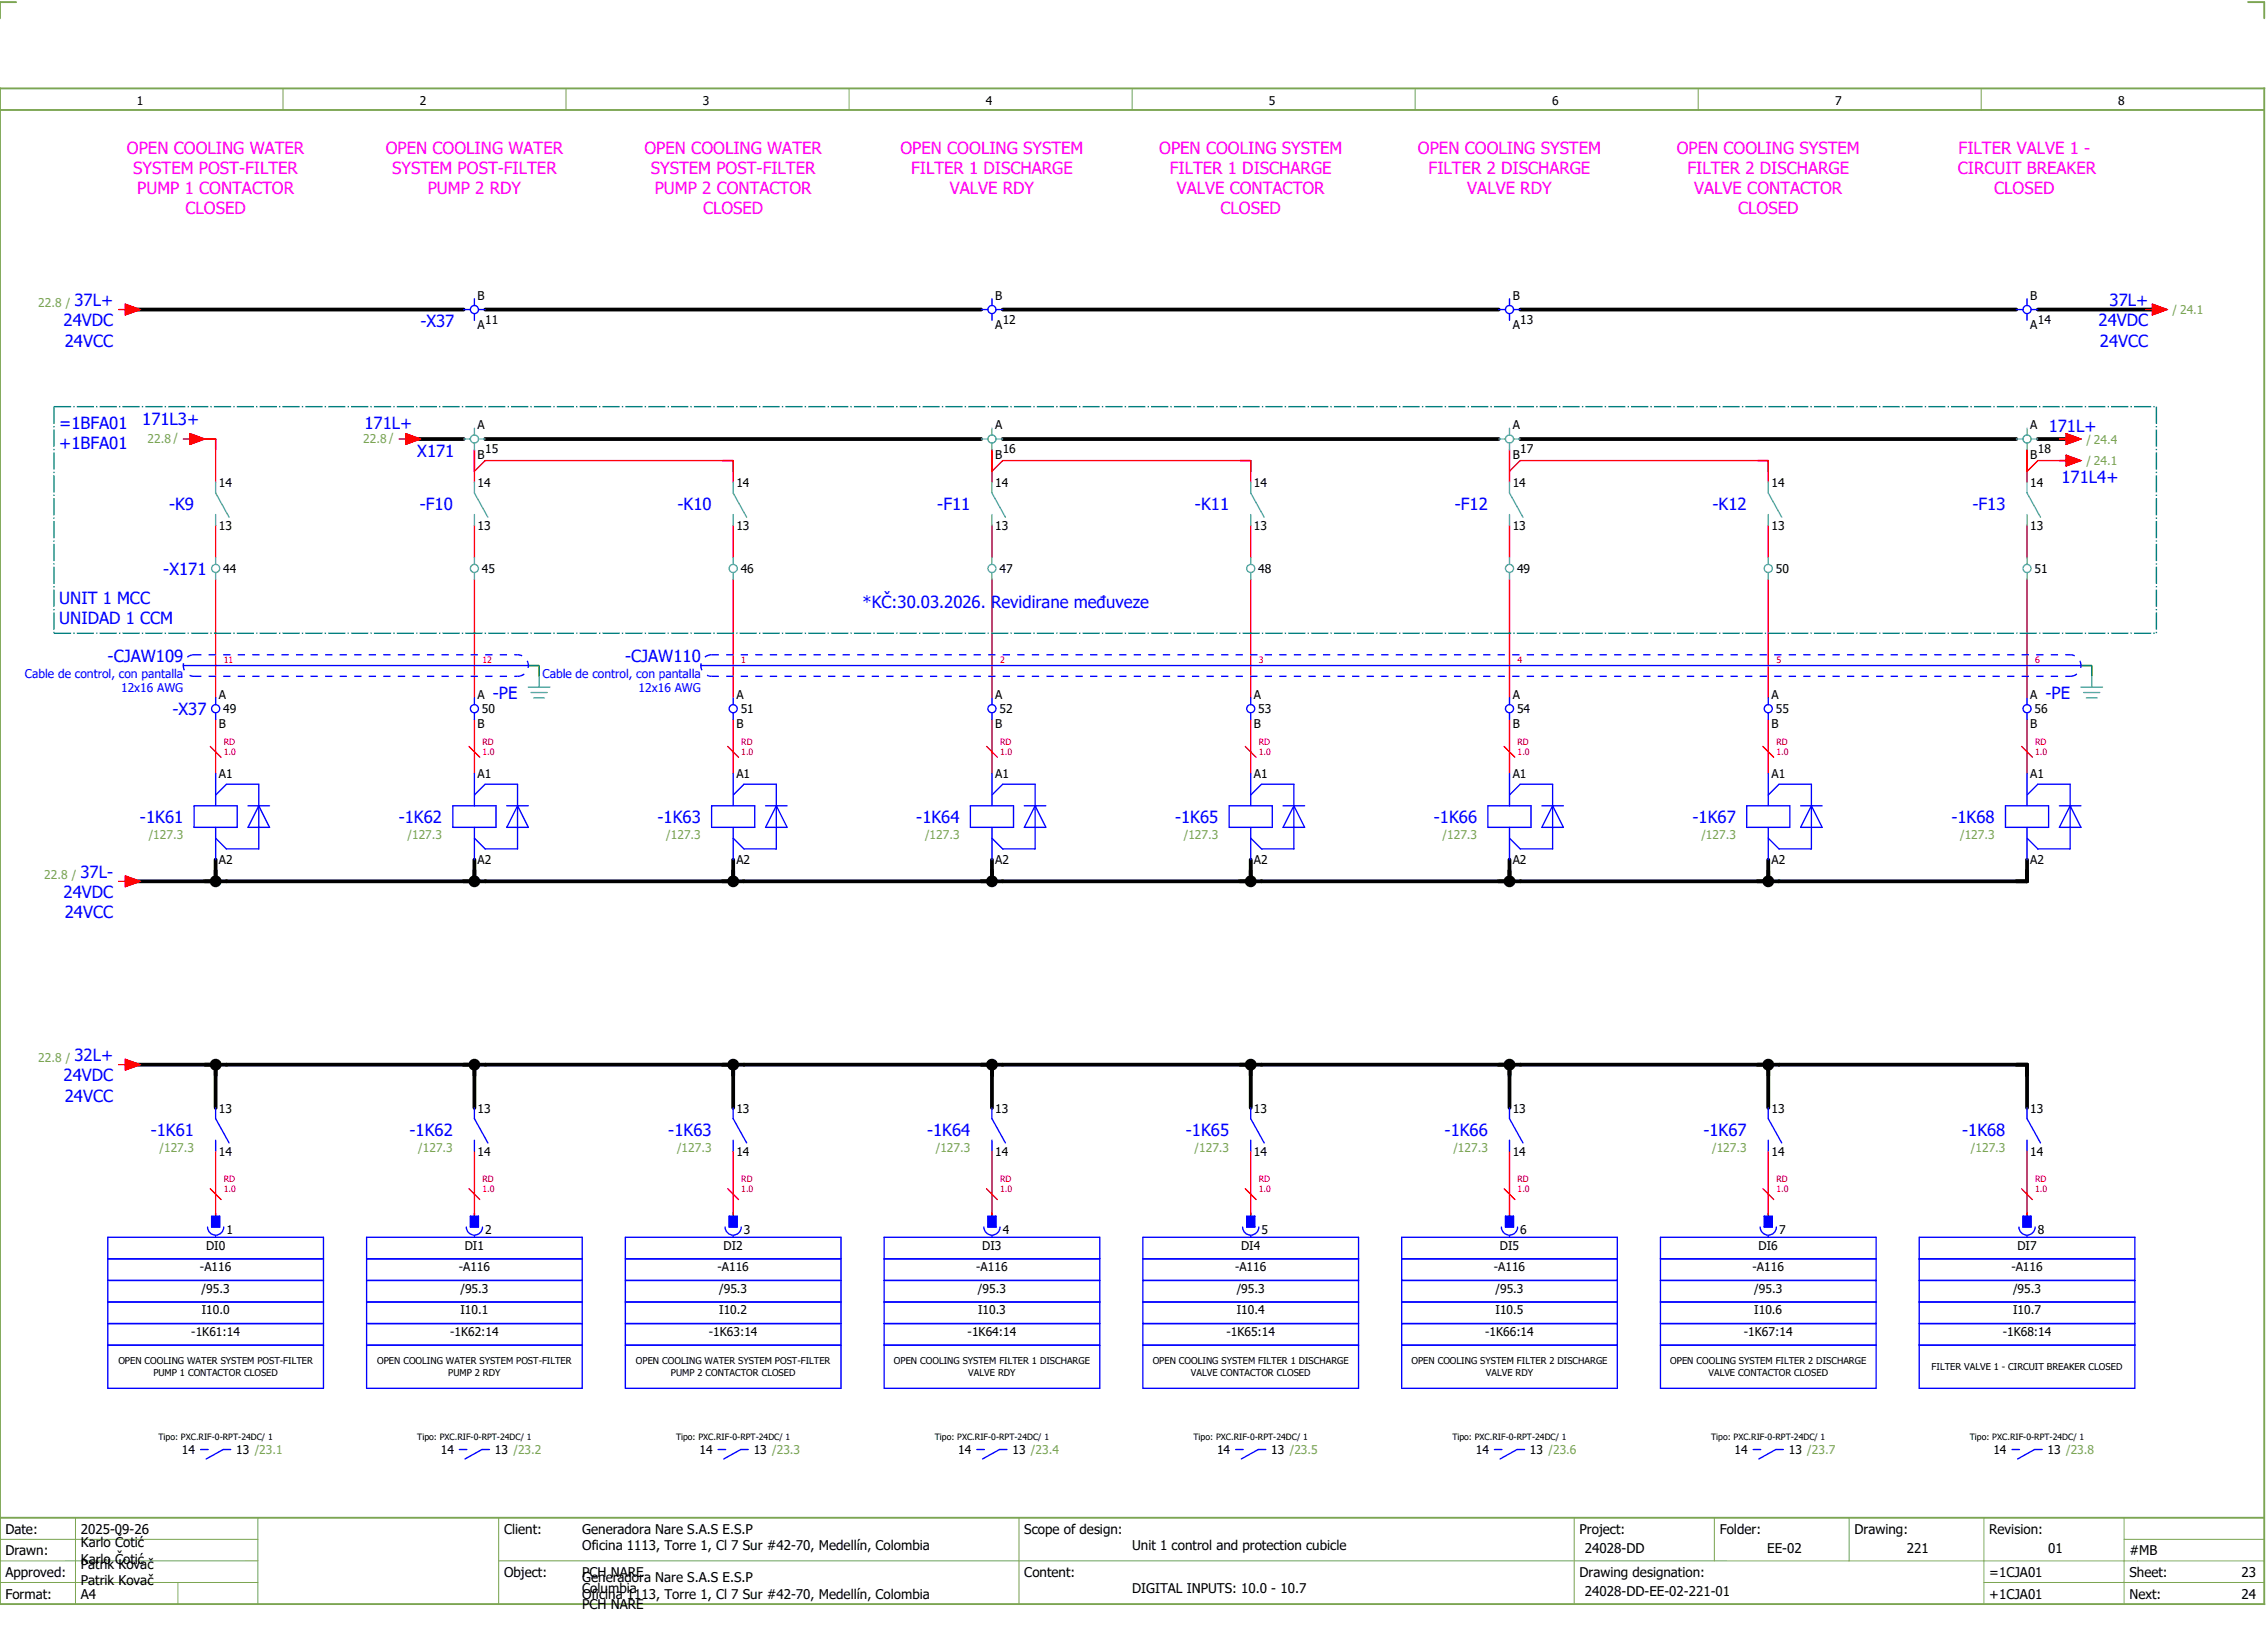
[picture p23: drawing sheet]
<svg xmlns="http://www.w3.org/2000/svg" width="421mm" height="301mm" viewBox="0 0 421 301" stroke-linecap="round" stroke-linejoin="round" font-family="sans-serif">
<defs><g id="words">
<g font-size="3.1" fill="#f0f">
<text x="23.5" y="28.5">OPEN COOLING WATER</text>
<text x="71.5" y="28.5">OPEN COOLING WATER</text>
<text x="119.5" y="28.5">OPEN COOLING WATER</text>
<text x="167" y="28.5">OPEN COOLING SYSTEM</text>
<text x="215" y="28.5">OPEN COOLING SYSTEM</text>
<text x="263" y="28.5">OPEN COOLING SYSTEM</text>
<text x="311" y="28.5">OPEN COOLING SYSTEM</text>
<text x="363.3" y="28.5">FILTER VALVE 1 -</text>
<text x="24.7" y="32.3">SYSTEM POST-FILTER</text>
<text x="72.7" y="32.3">SYSTEM POST-FILTER</text>
<text x="120.7" y="32.3">SYSTEM POST-FILTER</text>
<text x="169" y="32.3">FILTER 1 DISCHARGE</text>
<text x="217" y="32.3">FILTER 1 DISCHARGE</text>
<text x="265" y="32.3">FILTER 2 DISCHARGE</text>
<text x="313" y="32.3">FILTER 2 DISCHARGE</text>
<text x="363.2" y="32.3">CIRCUIT BREAKER</text>
<text x="25.4" y="36">PUMP 1 CONTACTOR</text>
<text x="34.4" y="39.8">CLOSED</text>
<text x="79.3" y="36">PUMP 2 RDY</text>
<text x="121.4" y="36">PUMP 2 CONTACTOR</text>
<text x="130.4" y="39.8">CLOSED</text>
<text x="176.2" y="36">VALVE RDY</text>
<text x="218.3" y="36">VALVE CONTACTOR</text>
<text x="226.4" y="39.8">CLOSED</text>
<text x="272.2" y="36">VALVE RDY</text>
<text x="314.3" y="36">VALVE CONTACTOR</text>
<text x="322.4" y="39.8">CLOSED</text>
<text x="369.9" y="36">CLOSED</text>
</g>
<g font-size="3.1" fill="#00f">
<text x="13.8" y="56.8">37L+</text>
<text x="391.3" y="56.8">37L+</text>
<text x="11.8" y="60.5">24VDC</text>
<text x="12" y="64.3">24VCC</text>
<text x="78" y="60.7">-X37</text>
<text x="389.3" y="60.5">24VDC</text>
<text x="389.5" y="64.3">24VCC</text>
<text x="11" y="79.5">=1BFA01</text>
<text x="11" y="83.3">+1BFA01</text>
<text x="26.4" y="78.8">171L3+</text>
<text x="67.6" y="79.5">171L+</text>
<text x="380" y="80.2">171L+</text>
<text x="77.4" y="84.7">X171</text>
<text x="382.4" y="89.5">171L4+</text>
<text x="31.4" y="94.6">-K9</text>
<text x="77.9" y="94.6">-F10</text>
<text x="125.7" y="94.6">-K10</text>
<text x="173.9" y="94.6">-F11</text>
<text x="221.7" y="94.6">-K11</text>
<text x="269.9" y="94.6">-F12</text>
<text x="317.7" y="94.6">-K12</text>
<text x="365.9" y="94.6">-F13</text>
<text x="30.3" y="106.6">-X171</text>
<text x="11" y="112">UNIT 1 MCC</text>
<text x="160" y="112.8">*KČ:30.03.2026. Revidirane međuveze</text>
<text x="11" y="115.8">UNIDAD 1 CCM</text>
<text x="20" y="122.8">-CJAW109</text>
<text x="116" y="122.8">-CJAW110</text>
<text x="91.4" y="129.6">-PE</text>
<text x="379.4" y="129.6">-PE</text>
<text x="32" y="132.6">-X37</text>
<text x="26" y="152.6">-1K61</text>
<text x="74" y="152.6">-1K62</text>
<text x="122" y="152.6">-1K63</text>
<text x="170" y="152.6">-1K64</text>
<text x="218" y="152.6">-1K65</text>
<text x="266" y="152.6">-1K66</text>
<text x="314" y="152.6">-1K67</text>
<text x="362" y="152.6">-1K68</text>
<text x="11.8" y="166.5">24VDC</text>
<text x="14.9" y="162.8">37L-</text>
<text x="12" y="170.3">24VCC</text>
<text x="13.8" y="196.8">32L+</text>
<text x="11.8" y="200.5">24VDC</text>
<text x="12" y="204.3">24VCC</text>
<text x="28" y="210.6">-1K61</text>
<text x="76" y="210.6">-1K62</text>
<text x="124" y="210.6">-1K63</text>
<text x="172" y="210.6">-1K64</text>
<text x="220" y="210.6">-1K65</text>
<text x="268" y="210.6">-1K66</text>
<text x="316" y="210.6">-1K67</text>
<text x="364" y="210.6">-1K68</text>
</g>
<g font-size="2.5">
<text x="1" y="284.4">Date:</text>
<text x="15" y="286.9">Karlo Čotić</text>
<text x="15" y="284.4">2025-09-26</text>
<text x="93.5" y="284.4">Client:</text>
<text x="108" y="284.4">Generadora Nare S.A.S E.S.P</text>
<text x="108" y="287.4">Oficina 1113, Torre 1, Cl 7 Sur #42-70, Medellín, Colombia</text>
<text x="190" y="284.4">Scope of design:</text>
<text x="210" y="287.4">Unit 1 control and protection cubicle</text>
<text x="293" y="284.4">Project:</text>
<text x="294" y="287.9">24028-DD</text>
<text x="319" y="284.4">Folder:</text>
<text x="327.8" y="287.9">EE-02</text>
<text x="344" y="284.4">Drawing:</text>
<text x="353.7" y="287.9">221</text>
<text x="369" y="284.4">Revision:</text>
<text x="379.9" y="287.9">01</text>
<text x="1" y="288.4">Drawn:</text>
<text x="1" y="292.4">Approved:</text>
<text x="15" y="289.9">Karlo Čotić</text>
<text x="15" y="290.9">Patrik Kovač</text>
<text x="15" y="293.9">Patrik Kovač</text>
<text x="93.5" y="292.4">Object:</text>
<text x="108" y="293.4">Generadora Nare S.A.S E.S.P</text>
<text x="108" y="292.4">PCH NARE</text>
<text x="190" y="292.4">Content:</text>
<text x="293" y="292.4">Drawing designation:</text>
<text x="369" y="292.4">=1CJA01</text>
<text x="395" y="292.4">Sheet:</text>
<text x="395" y="288.4">#MB</text>
<text x="415.8" y="292.4">23</text>
<text x="1" y="296.4">Format:</text>
<text x="15" y="296.4">A4</text>
<text x="108" y="296.4">Oficina 1113, Torre 1, Cl 7 Sur #42-70, Medellín, Colombia</text>
<text x="108" y="295.4">Columbia</text>
<text x="108" y="298.4">PCH NARE</text>
<text x="210" y="295.4">DIGITAL INPUTS: 10.0 - 10.7</text>
<text x="294" y="295.9">24028-DD-EE-02-221-01</text>
<text x="369" y="296.4">+1CJA01</text>
<text x="395" y="296.4">Next:</text>
<text x="415.8" y="296.4">24</text>
</g>
<g font-size="2.2">
<text x="25.4" y="19.4">1</text>
<text x="77.9" y="19.4">2</text>
<text x="130.4" y="19.4">3</text>
<text x="182.9" y="19.4">4</text>
<text x="235.4" y="19.4">5</text>
<text x="287.9" y="19.4">6</text>
<text x="340.4" y="19.4">7</text>
<text x="392.9" y="19.4">8</text>
<text x="88.6" y="55.5">B</text>
<text x="184.6" y="55.5">B</text>
<text x="280.6" y="55.5">B</text>
<text x="376.6" y="55.5">B</text>
<text x="88.6" y="61">A</text>
<text x="90" y="60">11</text>
<text x="184.6" y="61">A</text>
<text x="186" y="60">12</text>
<text x="280.6" y="61">A</text>
<text x="282" y="60">13</text>
<text x="376.6" y="61">A</text>
<text x="378" y="60">14</text>
<text x="88.6" y="79.5">A</text>
<text x="184.6" y="79.5">A</text>
<text x="280.6" y="79.5">A</text>
<text x="376.6" y="79.5">A</text>
<text x="88.6" y="85">B</text>
<text x="90" y="84">15</text>
<text x="184.6" y="85">B</text>
<text x="186" y="84">16</text>
<text x="280.6" y="85">B</text>
<text x="282" y="84">17</text>
<text x="376.6" y="85">B</text>
<text x="378" y="84">18</text>
<text x="40.6" y="90.3">14</text>
<text x="88.6" y="90.3">14</text>
<text x="136.6" y="90.3">14</text>
<text x="184.6" y="90.3">14</text>
<text x="232.6" y="90.3">14</text>
<text x="280.6" y="90.3">14</text>
<text x="328.6" y="90.3">14</text>
<text x="376.6" y="90.3">14</text>
<text x="40.6" y="98.2">13</text>
<text x="88.6" y="98.2">13</text>
<text x="136.6" y="98.2">13</text>
<text x="184.6" y="98.2">13</text>
<text x="232.6" y="98.2">13</text>
<text x="280.6" y="98.2">13</text>
<text x="328.6" y="98.2">13</text>
<text x="376.6" y="98.2">13</text>
<text x="41.4" y="106.3">44</text>
<text x="89.4" y="106.3">45</text>
<text x="137.4" y="106.3">46</text>
<text x="185.4" y="106.3">47</text>
<text x="233.4" y="106.3">48</text>
<text x="281.4" y="106.3">49</text>
<text x="329.4" y="106.3">50</text>
<text x="377.4" y="106.3">51</text>
<text x="40.6" y="129.5">A</text>
<text x="88.6" y="129.5">A</text>
<text x="136.6" y="129.5">A</text>
<text x="184.6" y="129.5">A</text>
<text x="232.6" y="129.5">A</text>
<text x="280.6" y="129.5">A</text>
<text x="328.6" y="129.5">A</text>
<text x="376.6" y="129.5">A</text>
<text x="40.6" y="135">B</text>
<text x="41.4" y="132.3">49</text>
<text x="88.6" y="135">B</text>
<text x="89.4" y="132.3">50</text>
<text x="136.6" y="135">B</text>
<text x="137.4" y="132.3">51</text>
<text x="184.6" y="135">B</text>
<text x="185.4" y="132.3">52</text>
<text x="232.6" y="135">B</text>
<text x="233.4" y="132.3">53</text>
<text x="280.6" y="135">B</text>
<text x="281.4" y="132.3">54</text>
<text x="328.6" y="135">B</text>
<text x="329.4" y="132.3">55</text>
<text x="376.6" y="135">B</text>
<text x="377.4" y="132.3">56</text>
<text x="40.6" y="144.3">A1</text>
<text x="88.6" y="144.3">A1</text>
<text x="136.6" y="144.3">A1</text>
<text x="184.6" y="144.3">A1</text>
<text x="232.6" y="144.3">A1</text>
<text x="280.6" y="144.3">A1</text>
<text x="328.6" y="144.3">A1</text>
<text x="376.6" y="144.3">A1</text>
<text x="40.6" y="160.2">A2</text>
<text x="88.6" y="160.2">A2</text>
<text x="136.6" y="160.2">A2</text>
<text x="184.6" y="160.2">A2</text>
<text x="232.6" y="160.2">A2</text>
<text x="280.6" y="160.2">A2</text>
<text x="328.6" y="160.2">A2</text>
<text x="376.6" y="160.2">A2</text>
<text x="40.6" y="206.3">13</text>
<text x="88.6" y="206.3">13</text>
<text x="136.6" y="206.3">13</text>
<text x="184.6" y="206.3">13</text>
<text x="232.6" y="206.3">13</text>
<text x="280.6" y="206.3">13</text>
<text x="328.6" y="206.3">13</text>
<text x="376.6" y="206.3">13</text>
<text x="40.6" y="214.2">14</text>
<text x="88.6" y="214.2">14</text>
<text x="136.6" y="214.2">14</text>
<text x="184.6" y="214.2">14</text>
<text x="232.6" y="214.2">14</text>
<text x="280.6" y="214.2">14</text>
<text x="328.6" y="214.2">14</text>
<text x="376.6" y="214.2">14</text>
<text x="38.2" y="231.8">DI0</text>
<text x="42" y="228.7">1</text>
<text x="86.2" y="231.8">DI1</text>
<text x="90" y="228.7">2</text>
<text x="134.2" y="231.8">DI2</text>
<text x="138" y="228.7">3</text>
<text x="182.2" y="231.8">DI3</text>
<text x="186" y="228.7">4</text>
<text x="230.2" y="231.8">DI4</text>
<text x="234" y="228.7">5</text>
<text x="278.2" y="231.8">DI5</text>
<text x="282" y="228.7">6</text>
<text x="326.2" y="231.8">DI6</text>
<text x="330" y="228.7">7</text>
<text x="374.2" y="231.8">DI7</text>
<text x="378" y="228.7">8</text>
<text x="37.1" y="235.6">-A116</text>
<text x="37.4" y="239.6">/95.3</text>
<text x="85.1" y="235.6">-A116</text>
<text x="85.4" y="239.6">/95.3</text>
<text x="133.1" y="235.6">-A116</text>
<text x="133.4" y="239.6">/95.3</text>
<text x="181.1" y="235.6">-A116</text>
<text x="181.4" y="239.6">/95.3</text>
<text x="229.1" y="235.6">-A116</text>
<text x="229.4" y="239.6">/95.3</text>
<text x="277.1" y="235.6">-A116</text>
<text x="277.4" y="239.6">/95.3</text>
<text x="325.1" y="235.6">-A116</text>
<text x="325.4" y="239.6">/95.3</text>
<text x="373.1" y="235.6">-A116</text>
<text x="373.4" y="239.6">/95.3</text>
<text x="37.4" y="243.6">I10.0</text>
<text x="85.4" y="243.6">I10.1</text>
<text x="133.4" y="243.6">I10.2</text>
<text x="181.4" y="243.6">I10.3</text>
<text x="229.4" y="243.6">I10.4</text>
<text x="277.4" y="243.6">I10.5</text>
<text x="325.4" y="243.6">I10.6</text>
<text x="373.4" y="243.6">I10.7</text>
<text x="35.5" y="247.6">-1K61:14</text>
<text x="83.5" y="247.6">-1K62:14</text>
<text x="131.5" y="247.6">-1K63:14</text>
<text x="179.5" y="247.6">-1K64:14</text>
<text x="227.5" y="247.6">-1K65:14</text>
<text x="275.5" y="247.6">-1K66:14</text>
<text x="323.5" y="247.6">-1K67:14</text>
<text x="371.5" y="247.6">-1K68:14</text>
<text x="33.8" y="269.6">14</text>
<text x="43.8" y="269.6">13 /23.1</text>
<text x="81.8" y="269.6">14</text>
<text x="91.8" y="269.6">13 /23.2</text>
<text x="129.8" y="269.6">14</text>
<text x="139.8" y="269.6">13 /23.3</text>
<text x="177.8" y="269.6">14</text>
<text x="187.8" y="269.6">13 /23.4</text>
<text x="225.8" y="269.6">14</text>
<text x="235.8" y="269.6">13 /23.5</text>
<text x="273.8" y="269.6">14</text>
<text x="283.8" y="269.6">13 /23.6</text>
<text x="321.8" y="269.6">14</text>
<text x="331.8" y="269.6">13 /23.7</text>
<text x="369.8" y="269.6">14</text>
<text x="379.8" y="269.6">13 /23.8</text>
</g>
<g font-size="2.2" fill="#7ca552">
<text x="7.1" y="56.9">22.8 /</text>
<text x="403" y="58.3">/ 24.1</text>
<text x="27.4" y="82.2">22.8 /</text>
<text x="67.4" y="82.2">22.8 /</text>
<text x="387" y="82.3">/ 24.4</text>
<text x="387" y="86.3">/ 24.1</text>
<text x="27.6" y="155.5">/127.3</text>
<text x="75.6" y="155.5">/127.3</text>
<text x="123.6" y="155.5">/127.3</text>
<text x="171.6" y="155.5">/127.3</text>
<text x="219.6" y="155.5">/127.3</text>
<text x="267.6" y="155.5">/127.3</text>
<text x="315.6" y="155.5">/127.3</text>
<text x="363.6" y="155.5">/127.3</text>
<text x="8.2" y="162.9">22.8 /</text>
<text x="7.1" y="196.9">22.8 /</text>
<text x="29.6" y="213.5">/127.3</text>
<text x="77.6" y="213.5">/127.3</text>
<text x="125.6" y="213.5">/127.3</text>
<text x="173.6" y="213.5">/127.3</text>
<text x="221.6" y="213.5">/127.3</text>
<text x="269.6" y="213.5">/127.3</text>
<text x="317.6" y="213.5">/127.3</text>
<text x="365.6" y="213.5">/127.3</text>
</g>
<g font-size="2.2" fill="#00f">
<text x="4.6" y="125.6">Cable de control, con pantalla</text>
<text x="100.6" y="125.6">Cable de control, con pantalla</text>
<text x="22.5" y="128.3">12x16 AWG</text>
<text x="118.5" y="128.3">12x16 AWG</text>
</g>
<g font-size="1.7">
<text x="22" y="252.9">OPEN COOLING WATER SYSTEM POST-FILTER</text>
<text x="28.4" y="255">PUMP 1 CONTACTOR CLOSED</text>
<text x="70" y="252.9">OPEN COOLING WATER SYSTEM POST-FILTER</text>
<text x="83.2" y="255">PUMP 2 RDY</text>
<text x="118" y="252.9">OPEN COOLING WATER SYSTEM POST-FILTER</text>
<text x="124.4" y="255">PUMP 2 CONTACTOR CLOSED</text>
<text x="165.8" y="252.9">OPEN COOLING SYSTEM FILTER 1 DISCHARGE</text>
<text x="179.6" y="255">VALVE RDY</text>
<text x="213.8" y="252.9">OPEN COOLING SYSTEM FILTER 1 DISCHARGE</text>
<text x="220.9" y="255">VALVE CONTACTOR CLOSED</text>
<text x="261.8" y="252.9">OPEN COOLING SYSTEM FILTER 2 DISCHARGE</text>
<text x="275.6" y="255">VALVE RDY</text>
<text x="309.8" y="252.9">OPEN COOLING SYSTEM FILTER 2 DISCHARGE</text>
<text x="316.9" y="255">VALVE CONTACTOR CLOSED</text>
<text x="358.3" y="254">FILTER VALVE 1 - CIRCUIT BREAKER CLOSED</text>
</g>
<g font-size="1.6" fill="#f00">
<text x="41.5" y="122.9">11</text>
<text x="89.5" y="122.9">12</text>
<text x="137.5" y="122.9">1</text>
<text x="185.5" y="122.9">2</text>
<text x="233.5" y="122.9">3</text>
<text x="281.5" y="122.9">4</text>
<text x="329.5" y="122.9">5</text>
<text x="377.5" y="122.9">6</text>
<text x="41.5" y="140">1.0</text>
<text x="41.5" y="138.1">RD</text>
<text x="89.5" y="140">1.0</text>
<text x="89.5" y="138.1">RD</text>
<text x="137.5" y="140">1.0</text>
<text x="137.5" y="138.1">RD</text>
<text x="185.5" y="140">1.0</text>
<text x="185.5" y="138.1">RD</text>
<text x="233.5" y="140">1.0</text>
<text x="233.5" y="138.1">RD</text>
<text x="281.5" y="140">1.0</text>
<text x="281.5" y="138.1">RD</text>
<text x="329.5" y="140">1.0</text>
<text x="329.5" y="138.1">RD</text>
<text x="377.5" y="140">1.0</text>
<text x="377.5" y="138.1">RD</text>
<text x="41.5" y="221.1">1.0</text>
<text x="41.5" y="219.1">RD</text>
<text x="89.5" y="221.1">1.0</text>
<text x="89.5" y="219.1">RD</text>
<text x="137.5" y="221.1">1.0</text>
<text x="137.5" y="219.1">RD</text>
<text x="185.5" y="221.1">1.0</text>
<text x="185.5" y="219.1">RD</text>
<text x="233.5" y="221.1">1.0</text>
<text x="233.5" y="219.1">RD</text>
<text x="281.5" y="221.1">1.0</text>
<text x="281.5" y="219.1">RD</text>
<text x="329.5" y="221.1">1.0</text>
<text x="329.5" y="219.1">RD</text>
<text x="377.5" y="221.1">1.0</text>
<text x="377.5" y="219.1">RD</text>
</g>
<g font-size="1.6">
<text x="29.4" y="267.1">Tipo: PXC.RIF-0-RPT-24DC/ 1</text>
<text x="77.4" y="267.1">Tipo: PXC.RIF-0-RPT-24DC/ 1</text>
<text x="125.4" y="267.1">Tipo: PXC.RIF-0-RPT-24DC/ 1</text>
<text x="173.4" y="267.1">Tipo: PXC.RIF-0-RPT-24DC/ 1</text>
<text x="221.4" y="267.1">Tipo: PXC.RIF-0-RPT-24DC/ 1</text>
<text x="269.4" y="267.1">Tipo: PXC.RIF-0-RPT-24DC/ 1</text>
<text x="317.4" y="267.1">Tipo: PXC.RIF-0-RPT-24DC/ 1</text>
<text x="365.4" y="267.1">Tipo: PXC.RIF-0-RPT-24DC/ 1</text>
</g>
</g></defs>
<path d="M0 16.4h420v281h-420zM3 .4h-3v3M417 .4h3v3M0 20.4h420M0 281.4h420" fill="none" stroke="#7ca552" stroke-width=".35"/>
<g fill="none" stroke="#7ca552" stroke-width=".19">
<path d="M52.5 16.4v4M105 16.4v4M157.5 16.4v4M210 16.4v4M262.5 16.4v4M315 16.4v4M367.5 16.4v4M0 285.4h47.8M0 293.4h47.8M14 281.4v16M33 293.4v4M47.8 281.4v16"/>
<path d="M47.8 289.4h-47.8M92.5 281.4v16M92.5 289.4h327.5M189 281.4v16M292 281.4v15.8M318 281.4v8M343 281.4v8M368 281.4v15.8M368 293.4h52M394 285.4h26M394 281.4v15.8"/>
</g>
<g fill="none" stroke="#000" stroke-width=".7">
<path d="M24 57.4h62M90 57.4h92M186 57.4h92M282 57.4h92M378 57.4h22M76 81.4h10M90 81.4h92M186 81.4h92M282 81.4h92M378 81.4h6M40 159.4v4M88 159.4v4"/>
<path d="M136 159.4v4M184 159.4v4M232 159.4v4M280 159.4v4M328 159.4v4M376 159.4v4h-352M24 197.4h352v8M40 197.4v8M88 197.4v8M136 197.4v8M184 197.4v8M232 197.4v8"/>
<path d="M280 197.4v8M328 197.4v8"/>
</g>
<g fill="none" stroke="#f00" stroke-width=".25">
<path d="M22 57.4h1.2M23.2 56.4l2.8 1-2.8 1zM398 57.4h1.2M399.2 56.4l2.8 1-2.8 1zM34 81.4h1.3M35.3 80.4l2.7 1-2.7 1zM36 81.4h4v8M40 97.4v6M74 81.4h1.2M75.2 80.4l2.8 1-2.8 1zM88 83.4v6M88 97.4v6"/>
<path d="M88 87.4l2-2h46v4M136 97.4v6M184 87.4l2-2h46v4M184 83.4v6M184 97.4v6M232 97.4v6M280 87.4l2-2h46v4M280 83.4v6M280 97.4v6M328 97.4v6M376 83.4v6M376 97.4v6"/>
<path d="M382 81.4h1.3M383.3 84.4l2.7 1-2.7 1zM383.3 80.4l2.7 1-2.7 1zM384 85.4h-6l-2 2M40 107.4v22M88 107.4v22M136 107.4v22M184 107.4v22M232 107.4v22M280 107.4v22M328 107.4v22M376 107.4v22"/>
<path d="M39 138.4l2 2M40 133.4v10M87 138.4l2 2M88 133.4v10M135 138.4l2 2M136 133.4v10M183 138.4l2 2M184 133.4v10M231 138.4l2 2M232 133.4v10M279 138.4l2 2M280 133.4v10"/>
<path d="M327 138.4l2 2M328 133.4v10M375 138.4l2 2M376 133.4v10M22 163.4h1.2M23.2 162.4l2.8 1-2.8 1zM22 197.4h1.2M23.2 196.4l2.8 1-2.8 1zM40 213.4v12M88 213.4v12M136 213.4v12M184 213.4v12"/>
<path d="M232 213.4v12M280 213.4v12M328 213.4v12M376 213.4v12M39 220.4l2 2M87 220.4l2 2M135 220.4l2 2M183 220.4l2 2M231 220.4l2 2M279 220.4l2 2M327 220.4l2 2M375 220.4l2 2"/>
</g>
<path d="M98 123.4h2M100 123.4v2M386 123.4h2M388 123.4v2" fill="none" stroke="#00be00" stroke-width=".25" stroke-dasharray="3.2 .4 .3 .4" stroke-linecap="butt"/>
<g fill="#000">
<circle cx="40" cy="163.4" r="1.1"/>
<circle cx="88" cy="163.4" r="1.1"/>
<circle cx="136" cy="163.4" r="1.1"/>
<circle cx="184" cy="163.4" r="1.1"/>
<circle cx="232" cy="163.4" r="1.1"/>
<circle cx="280" cy="163.4" r="1.1"/>
<circle cx="328" cy="163.4" r="1.1"/>
<circle cx="40" cy="197.4" r="1.1"/>
<circle cx="88" cy="197.4" r="1.1"/>
<circle cx="136" cy="197.4" r="1.1"/>
<circle cx="184" cy="197.4" r="1.1"/>
<circle cx="232" cy="197.4" r="1.1"/>
<circle cx="280" cy="197.4" r="1.1"/>
<circle cx="328" cy="197.4" r="1.1"/>
</g>
<g fill="none" stroke="#00f" stroke-width=".25">
<path d="M86 57.4h1.3M88 55.4v1.2M88 58.1v1.3M88.8 57.4h1.2M182 57.4h1.3M184 55.4v1.2M184 58.1v1.3M184.8 57.4h1.2M278 57.4h1.3M280 55.4v1.2M280 58.1v1.3M280.8 57.4h1.2"/>
<path d="M374 57.4h1.2M376 55.4v1.2M376 58.1v1.3M376.7 57.4h1.3M34 123.4h64M40 129.4v1.2M40 132.1v1.3M88 129.4v1.2M88 132.1v1.3M130 123.4h256M136 129.4v1.2M136 132.1v1.3"/>
<path d="M184 129.4v1.2M184 132.1v1.3M232 129.4v1.2M232 132.1v1.3M280 129.4v1.2M280 132.1v1.3M328 129.4v1.2M328 132.1v1.3M376 129.4v1.2M376 132.1v1.3M36 149.4h8v4h-8zM40 143.4v6"/>
<path d="M40 153.4v6M40 147.4l2-2h6v12h-6l-2-2M46 149.4h4M48 149.4h.1M48 149.4l2 4h-4zM84 149.4h8v4h-8zM88 147.4l2-2h6v12h-6l-2-2M88 143.4v6M88 153.4v6M94 149.4h4M96 149.4h.1M96 149.4l2 4h-4z"/>
<path d="M132 149.4h8v4h-8zM136 147.4l2-2h6v12h-6l-2-2M136 143.4v6M136 153.4v6M142 149.4h4M144 149.4h.1M144 149.4l2 4h-4zM180 149.4h8v4h-8zM184 147.4l2-2h6v12h-6l-2-2M184 143.4v6M184 153.4v6M190 149.4h4"/>
<path d="M192 149.4h.1M192 149.4l2 4h-4zM228 149.4h8v4h-8zM232 147.4l2-2h6v12h-6l-2-2M232 143.4v6M232 153.4v6M238 149.4h4M240 149.4h.1M240 149.4l2 4h-4zM276 149.4h8v4h-8zM280 147.4l2-2h6v12h-6l-2-2M280 143.4v6"/>
<path d="M280 153.4v6M286 149.4h4M288 149.4h.1M288 149.4l2 4h-4zM324 149.4h8v4h-8zM328 147.4l2-2h6v12h-6l-2-2M328 143.4v6M328 153.4v6M334 149.4h4M336 149.4h.1M336 149.4l2 4h-4zM372 149.4h8v4h-8z"/>
<path d="M376 147.4l2-2h6v12h-6l-2-2M376 143.4v6M376 153.4v6M382 149.4h4M384 149.4h.1M384 149.4l2 4h-4zM40 205.4v2l2.5 4.5M40 211.4v2M88 205.4v2l2.5 4.5M88 211.4v2M136 205.4v2l2.5 4.5M136 211.4v2"/>
<path d="M184 205.4v2l2.5 4.5M184 211.4v2M232 205.4v2l2.5 4.5M232 211.4v2M280 205.4v2l2.5 4.5M280 211.4v2M328 205.4v2l2.5 4.5M328 211.4v2M376 205.4v2l2.5 4.5M376 211.4v2M20 237.4h40M20 229.4h40v28h-40z"/>
<path d="M20 233.4h40M38.5 227.5a1.5 1.5 0 0 0 1.5 1.5 1.5 1.5 0 0 0 1.5-1.5M39.3 225.5h1.5v2h-1.5zM40 229.1v.3M68 237.4h40M68 233.4h40M68 229.4h40v28h-40zM86.5 227.5a1.5 1.5 0 0 0 1.5 1.5 1.5 1.5 0 0 0 1.5-1.5M87.3 225.5h1.5v2h-1.5zM88 229.1v.3M116 237.4h40M116 233.4h40"/>
<path d="M116 229.4h40v28h-40zM134.5 227.5a1.5 1.5 0 0 0 1.5 1.5 1.5 1.5 0 0 0 1.5-1.5M135.3 225.5h1.5v2h-1.5zM136 229.1v.3M164 237.4h40M164 233.4h40M164 229.4h40v28h-40zM182.5 227.5a1.5 1.5 0 0 0 1.5 1.5 1.5 1.5 0 0 0 1.5-1.5M183.3 225.5h1.5v2h-1.5zM184 229.1v.3M212 237.4h40M212 233.4h40"/>
<path d="M212 229.4h40v28h-40zM230.5 227.5a1.5 1.5 0 0 0 1.5 1.5 1.5 1.5 0 0 0 1.5-1.5M231.3 225.5h1.5v2h-1.5zM232 229.1v.3M260 237.4h40M260 233.4h40M260 229.4h40v28h-40zM278.5 227.5a1.5 1.5 0 0 0 1.5 1.5 1.5 1.5 0 0 0 1.5-1.5M279.3 225.5h1.5v2h-1.5zM280 229.1v.3M308 237.4h40M308 233.4h40"/>
<path d="M308 229.4h40v28h-40zM326.5 227.5a1.5 1.5 0 0 0 1.5 1.5 1.5 1.5 0 0 0 1.5-1.5M327.3 225.5h1.5v2h-1.5zM328 229.1v.3M356 237.4h40M356 233.4h40M356 229.4h40v28h-40zM374.5 227.5a1.5 1.5 0 0 0 1.5 1.5 1.5 1.5 0 0 0 1.5-1.5M375.2 225.5h1.5v2h-1.5zM376 229.1v.3M20 249.4h40M20 245.4h40"/>
<path d="M20 241.4h40M68 249.4h40M68 245.4h40M68 241.4h40M116 249.4h40M116 245.4h40M116 241.4h40M164 249.4h40M164 245.4h40M164 241.4h40M212 249.4h40M212 245.4h40"/>
<path d="M212 241.4h40M260 249.4h40M260 245.4h40M260 241.4h40M308 249.4h40M308 245.4h40M308 241.4h40M356 249.4h40M356 245.4h40M356 241.4h40M37.2 268.7h1.4M42.8 268.7h-1.4l-3.1 1.8"/>
<path d="M85.2 268.7h1.4M90.8 268.7h-1.4l-3.1 1.8M133.2 268.7h1.4M138.8 268.7h-1.4l-3.1 1.8M181.2 268.7h1.4M186.8 268.7h-1.4l-3.1 1.8M229.2 268.7h1.4M234.8 268.7h-1.4l-3.1 1.8M277.2 268.7h1.4M282.8 268.7h-1.4l-3.1 1.8M325.2 268.7h1.4M330.8 268.7h-1.4l-3.1 1.8"/>
<path d="M373.2 268.7h1.4M378.8 268.7h-1.4l-3.1 1.8"/>
<circle cx="88" cy="57.4" r=".75"/>
<circle cx="184" cy="57.4" r=".75"/>
<circle cx="280" cy="57.4" r=".75"/>
<circle cx="376" cy="57.4" r=".75"/>
<circle cx="40" cy="131.4" r=".75"/>
<circle cx="88" cy="131.4" r=".75"/>
<circle cx="136" cy="131.4" r=".75"/>
<circle cx="184" cy="131.4" r=".75"/>
<circle cx="232" cy="131.4" r=".75"/>
<circle cx="280" cy="131.4" r=".75"/>
<circle cx="328" cy="131.4" r=".75"/>
<circle cx="376" cy="131.4" r=".75"/>
</g>
<g fill="#00f" stroke="#00f" stroke-width=".19">
<path d="M39.3 225.5h1.5v2h-1.5z"/>
<path d="M87.3 225.5h1.5v2h-1.5z"/>
<path d="M135.3 225.5h1.5v2h-1.5z"/>
<path d="M183.3 225.5h1.5v2h-1.5z"/>
<path d="M231.3 225.5h1.5v2h-1.5z"/>
<path d="M279.3 225.5h1.5v2h-1.5z"/>
<path d="M327.3 225.5h1.5v2h-1.5z"/>
<path d="M375.2 225.5h1.5v2h-1.5z"/>
</g>
<g fill="none" stroke="#52a5a5" stroke-width=".25">
<path d="M88 79.4v1.2M184 79.4v1.2M280 79.4v1.2M376 79.4v1.2M40 89.4v2l2.5 4.5M40 95.4v2M86 81.4h1.3M88 89.4v2l2.5 4.5M88 82.1v1.3M88 95.4v2M88.8 81.4h1.2M136 89.4v2l2.5 4.5"/>
<path d="M136 95.4v2M182 81.4h1.3M184 89.4v2l2.5 4.5M184 82.1v1.3M184 95.4v2M184.8 81.4h1.2M232 89.4v2l2.5 4.5M232 95.4v2M278 81.4h1.3M280 89.4v2l2.5 4.5M280 82.1v1.3M280 95.4v2"/>
<path d="M280.8 81.4h1.2M328 89.4v2l2.5 4.5M328 95.4v2M374 81.4h1.2M376 89.4v2l2.5 4.5M376 82.1v1.3M376 95.4v2M376.7 81.4h1.3M40 103.4v1.2M40 106.1v1.3M88 103.4v1.2M88 106.1v1.3"/>
<path d="M136 103.4v1.2M136 106.1v1.3M184 103.4v1.2M184 106.1v1.3M232 103.4v1.2M232 106.1v1.3M280 103.4v1.2M280 106.1v1.3M328 103.4v1.2M328 106.1v1.3M376 103.4v1.2M376 106.1v1.3"/>
<path d="M98 127.4h4M98.5 128.4h3M99 129.4h2M100 125.4v2M386 127.4h4M386.5 128.4h3M387 129.4h2M388 125.4v2"/>
<circle cx="88" cy="81.4" r=".75"/>
<circle cx="184" cy="81.4" r=".75"/>
<circle cx="280" cy="81.4" r=".75"/>
<circle cx="376" cy="81.4" r=".75"/>
<circle cx="40" cy="105.4" r=".75"/>
<circle cx="88" cy="105.4" r=".75"/>
<circle cx="136" cy="105.4" r=".75"/>
<circle cx="184" cy="105.4" r=".75"/>
<circle cx="232" cy="105.4" r=".75"/>
<circle cx="280" cy="105.4" r=".75"/>
<circle cx="328" cy="105.4" r=".75"/>
<circle cx="376" cy="105.4" r=".75"/>
</g>
<path d="M10 75.4h390M10 75.4v42M400 75.4v42M10 117.4h390" fill="none" stroke="#007f7f" stroke-width=".25" stroke-dasharray="3.2 .4 .3 .4" stroke-linecap="butt"/>
<path d="M36 125.4h60M36 121.4h60M36 121.4a2 2 0 0 0-2 2 2 2 0 0 0 2 2M96 125.4a2 2 0 0 0 2-2 2 2 0 0 0-2-2M132 125.4h252M132 121.4h252M132 121.4a2 2 0 0 0-2 2 2 2 0 0 0 2 2M384 125.4a2 2 0 0 0 2-2 2 2 0 0 0-2-2" fill="none" stroke="#00f" stroke-width=".25" stroke-dasharray="1.4 1.4" stroke-linecap="butt"/>
<g fill="#f00" stroke="#f00" stroke-width=".19">
<path d="M23.2 196.4l2.8 1-2.8 1z"/>
<path d="M23.2 162.4l2.8 1-2.8 1z"/>
<path d="M35.3 80.4l2.7 1-2.7 1z"/>
<path d="M383.3 84.4l2.7 1-2.7 1z"/>
<path d="M23.2 56.4l2.8 1-2.8 1z"/>
<path d="M399.2 56.4l2.8 1-2.8 1z"/>
<path d="M75.2 80.4l2.8 1-2.8 1z"/>
<path d="M383.3 80.4l2.7 1-2.7 1z"/>
</g>
<use href="#words"/>
</svg>
